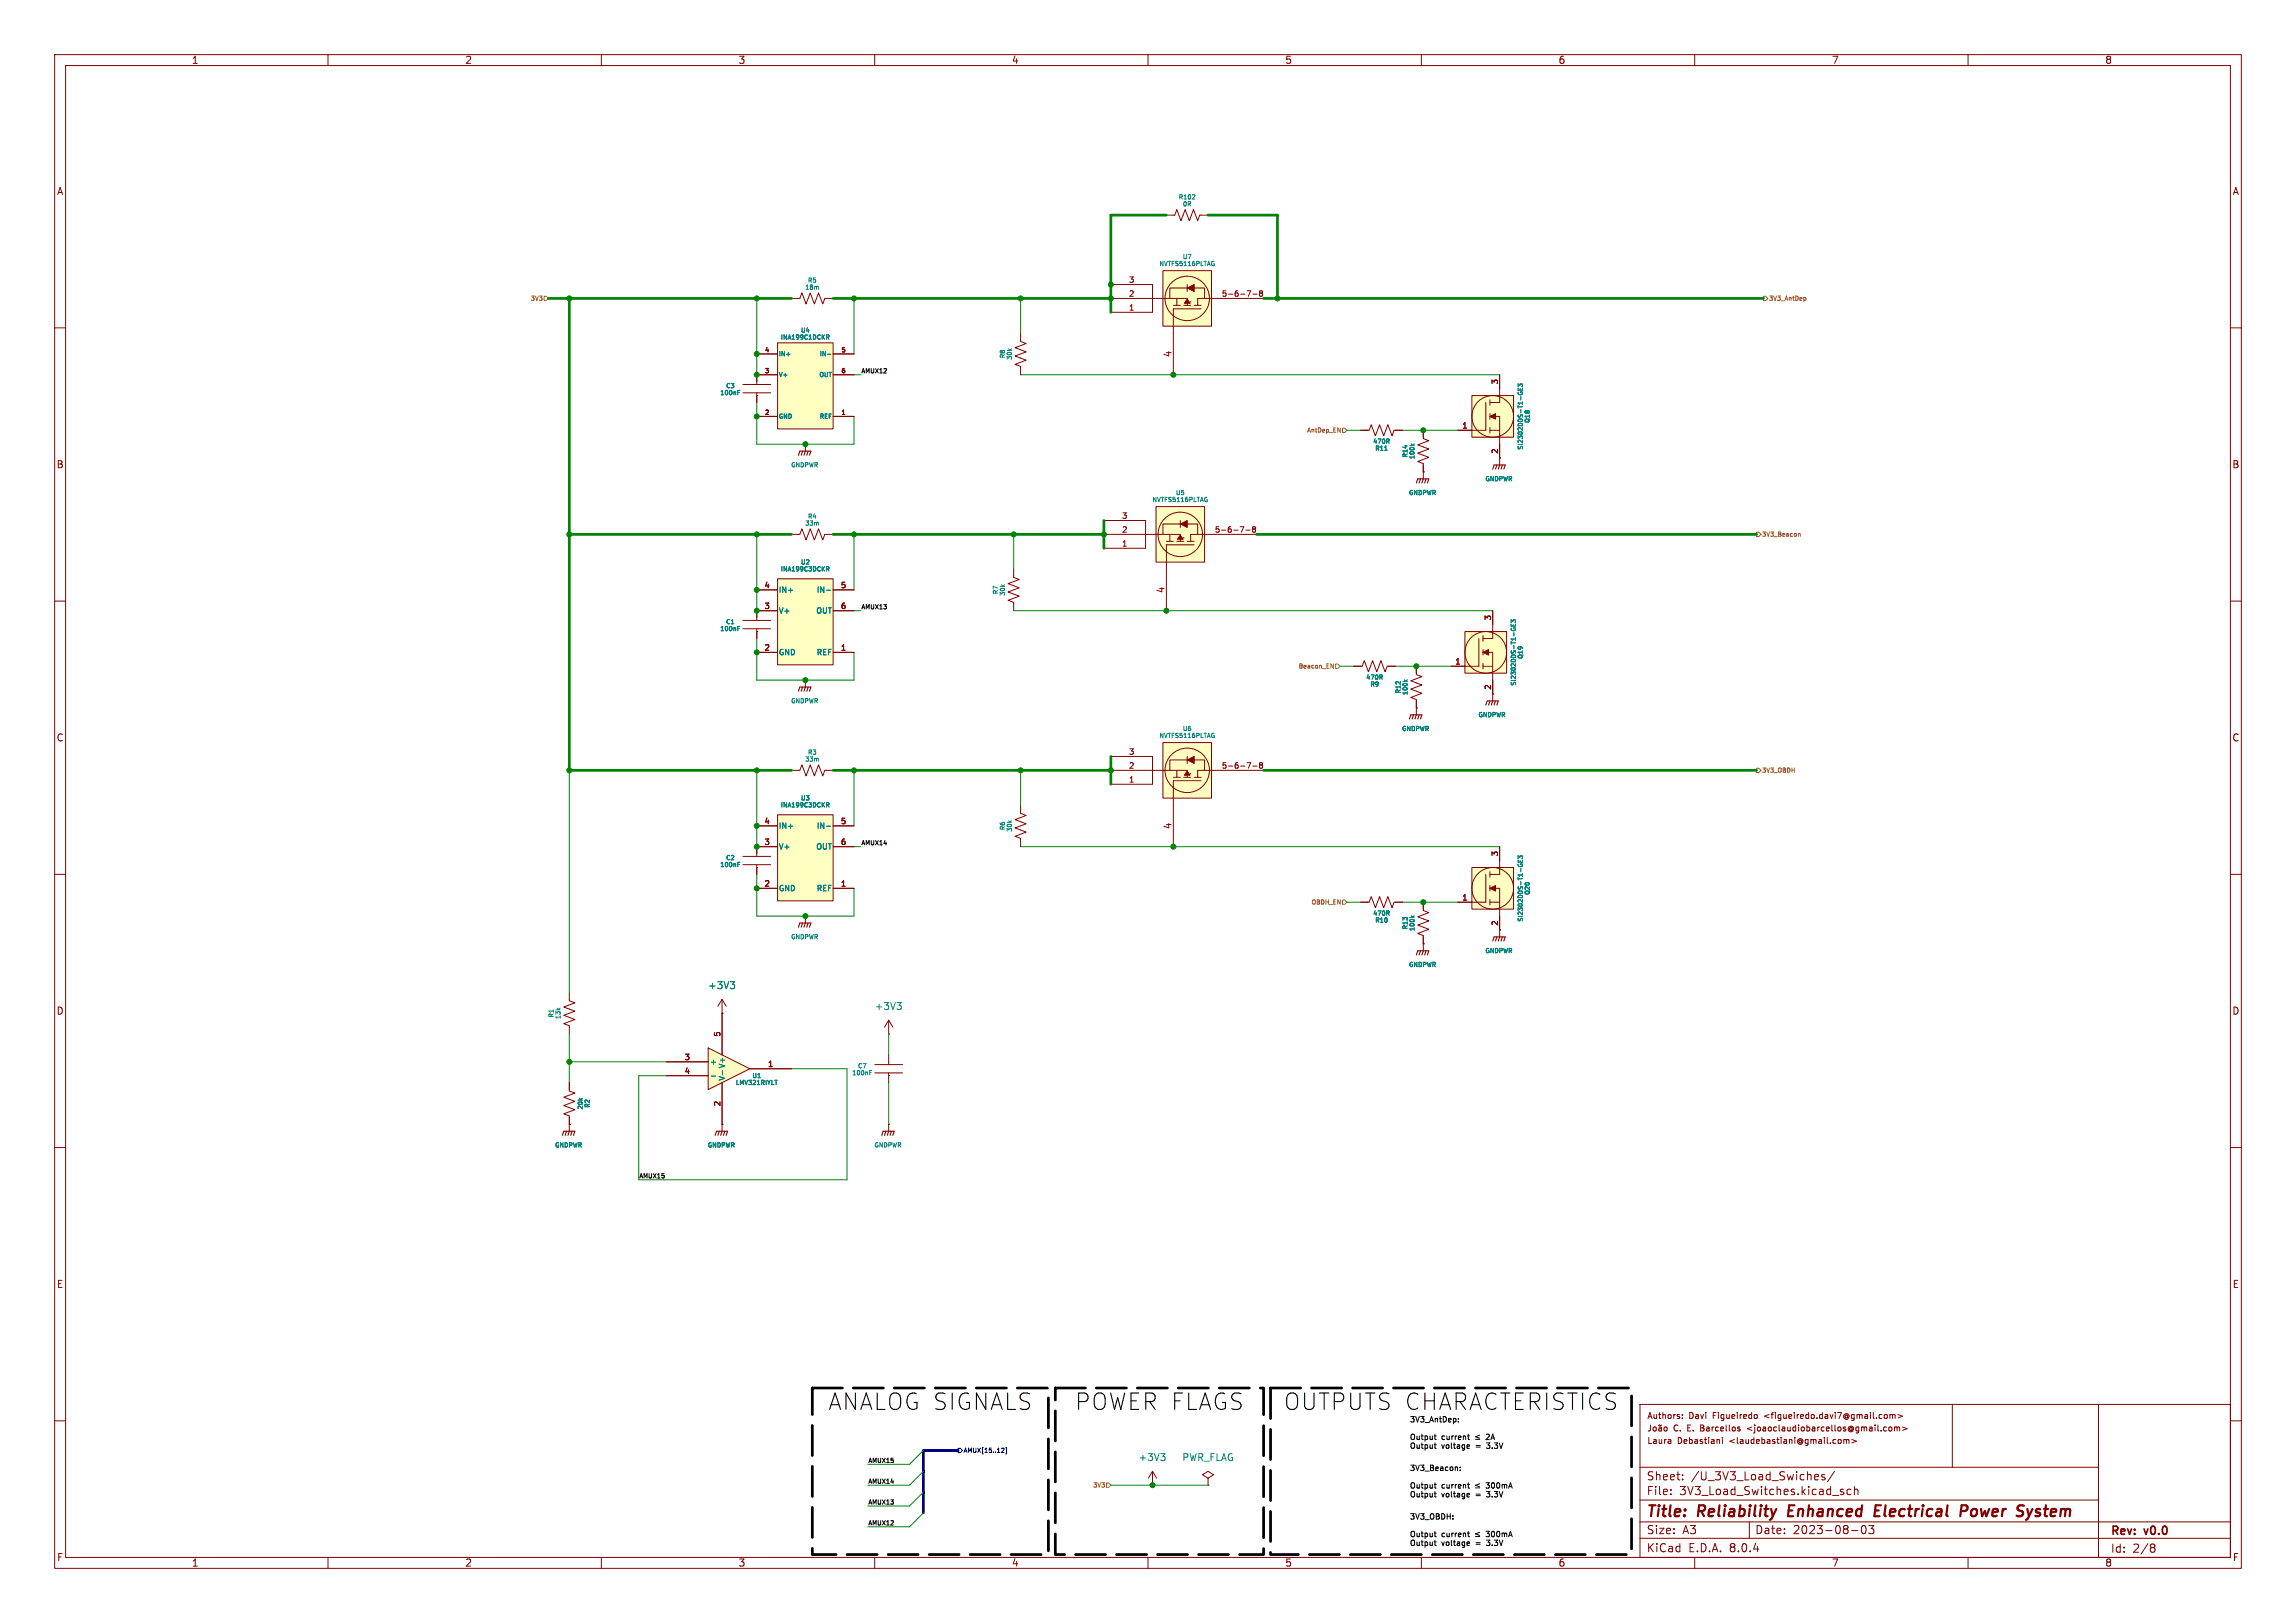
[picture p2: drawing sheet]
<svg xmlns="http://www.w3.org/2000/svg" width="420mm" height="297mm" viewBox="0 0 420 297" stroke-linecap="round" stroke-linejoin="round" font-family="sans-serif">
<defs><g id="words">
<g font-size="4.2">
<text x="151.5" y="258.3">ANALOG SIGNALS</text>
<text x="196.6" y="258.3">POWER FLAGS</text>
<text x="234.8" y="258.3">OUTPUTS CHARACTERISTICS</text>
</g>
<g font-size="2.8" fill="#840000">
<text x="301" y="278.2">Title:</text>
<text x="310.6" y="278.2">Reliability</text>
<text x="327.9" y="278.2">Enhanced</text>
<text x="344.5" y="278.2">Electrical</text>
<text x="361" y="278.2">Power</text>
<text x="372.2" y="278.2">System</text>
</g>
<g font-size="2.1" fill="#840000">
<text x="301.1" y="273.8">File:</text>
<text x="301.1" y="271.1">Sheet:</text>
<text x="307.2" y="273.8">3V3_Load_Switches.kicad_sch</text>
<text x="309.3" y="271.1">/U_3V3_Load_Swiches/</text>
<text x="301.1" y="281">Size:</text>
<text x="307.8" y="281">A3</text>
<text x="321" y="281">Date:</text>
<text x="328" y="281">2023-08-03</text>
<text x="386" y="281.3">Rev:</text>
<text x="392.4" y="281.3">v0.0</text>
<text x="301.1" y="284.3">KiCad</text>
<text x="308.8" y="284.3">E.D.A.</text>
<text x="316.4" y="284.3">8.0.4</text>
<text x="386" y="284.3">Id:</text>
<text x="390.1" y="284.3">2/8</text>
</g>
<g font-size="1.8" fill="#840000">
<text x="35" y="11.9">1</text>
<text x="85" y="11.9">2</text>
<text x="135" y="11.9">3</text>
<text x="185" y="11.9">4</text>
<text x="235" y="11.9">5</text>
<text x="285" y="11.9">6</text>
<text x="335" y="11.9">7</text>
<text x="385" y="11.9">8</text>
<text x="10.3" y="35.9">A</text>
<text x="408.3" y="35.9">A</text>
<text x="214.4" y="65.5" transform="rotate(-90 214.4 65.5)">4</text>
<text x="10.3" y="85.9">B</text>
<text x="408.2" y="85.9">B</text>
<text x="213.1" y="108.7" transform="rotate(-90 213.1 108.7)">4</text>
<text x="10.3" y="135.9">C</text>
<text x="408.2" y="135.9">C</text>
<text x="214.4" y="151.8" transform="rotate(-90 214.4 151.8)">4</text>
<text x="10.3" y="185.9">D</text>
<text x="408.2" y="185.9">D</text>
<text x="10.3" y="235.9">E</text>
<text x="408.3" y="235.9">E</text>
<text x="10.3" y="285.9">F</text>
<text x="35" y="286.9">1</text>
<text x="85" y="286.9">2</text>
<text x="135" y="286.9">3</text>
<text x="185" y="286.9">4</text>
<text x="235" y="286.9">5</text>
<text x="285" y="286.9">6</text>
<text x="335" y="286.9">7</text>
<text x="385" y="286.9">8</text>
<text x="408.3" y="285.9">F</text>
</g>
<g font-size="1.8" fill="#008484">
<text x="129.4" y="181.2">+3V3</text>
<text x="159.9" y="185">+3V3</text>
<text x="208.2" y="267.6">+3V3</text>
<text x="216.2" y="267.6">PWR_FLAG</text>
</g>
<g font-size="1.5" fill="#840000">
<text x="301.2" y="259.9">Authors:</text>
<text x="306.1" y="262.1">C.</text>
<text x="309" y="259.9">Davi</text>
<text x="311.4" y="262.1">Barcellos</text>
<text x="313.5" y="259.9">Figueiredo</text>
<text x="320.2" y="262.1">&lt;joaoclaudiobarcellos@gmail.com&gt;</text>
<text x="323.1" y="259.9">&lt;figueiredo.davi7@gmail.com&gt;</text>
<text x="301.2" y="264.4">Laura</text>
<text x="306.9" y="264.4">Debastiani</text>
<text x="316.5" y="264.4">&lt;laudebastiani@gmail.com&gt;</text>
</g>
<g font-size="1.4" fill="#840000">
<text x="206.4" y="51.8">3</text>
<text x="206.4" y="56.9">1</text>
<text x="206.4" y="54.4">2</text>
<text x="223.4" y="54.4">5-6-7-8</text>
<text x="274.1" y="70.5" transform="rotate(-90 274.1 70.5)">3</text>
<text x="267.4" y="78.5">1</text>
<text x="274.1" y="83.2" transform="rotate(-90 274.1 83.2)">2</text>
<text x="205.1" y="95">3</text>
<text x="205.1" y="100.1">1</text>
<text x="205.1" y="97.5">2</text>
<text x="222.1" y="97.5">5-6-7-8</text>
<text x="139.7" y="107.7">4</text>
<text x="153.7" y="107.7">5</text>
<text x="139.7" y="111.5">3</text>
<text x="153.7" y="111.5">6</text>
<text x="272.8" y="113.6" transform="rotate(-90 272.8 113.6)">3</text>
<text x="139.7" y="119.1">2</text>
<text x="153.7" y="119.1">1</text>
<text x="266.1" y="121.7">1</text>
<text x="272.8" y="126.3" transform="rotate(-90 272.8 126.3)">2</text>
<text x="206.4" y="143.3">1</text>
<text x="206.4" y="140.7">2</text>
<text x="206.4" y="138.2">3</text>
<text x="223.4" y="140.7">5-6-7-8</text>
<text x="139.7" y="154.7">3</text>
<text x="139.7" y="150.9">4</text>
<text x="153.7" y="150.9">5</text>
<text x="153.7" y="154.7">6</text>
<text x="274.1" y="156.8" transform="rotate(-90 274.1 156.8)">3</text>
<text x="139.7" y="162.3">2</text>
<text x="153.7" y="162.3">1</text>
<text x="267.4" y="164.8">1</text>
<text x="274.1" y="169.5" transform="rotate(-90 274.1 169.5)">2</text>
<text x="131.8" y="189.8" transform="rotate(-90 131.8 189.8)">5</text>
<text x="125.1" y="194.1">3</text>
<text x="125.1" y="196.6">4</text>
<text x="140.4" y="195.3">1</text>
<text x="131.8" y="202.5" transform="rotate(-90 131.8 202.5)">2</text>
</g>
<g font-size="1.4" fill="#008484">
<text x="142.4" y="112.5">V+</text>
<text x="142.4" y="108.7">IN+</text>
<text x="149.2" y="112.5">OUT</text>
<text x="149.3" y="108.7">IN-</text>
<text x="142.4" y="120.1">GND</text>
<text x="149.3" y="120.1">REF</text>
<text x="142.4" y="155.7">V+</text>
<text x="142.4" y="151.9">IN+</text>
<text x="149.2" y="155.7">OUT</text>
<text x="149.3" y="151.9">IN-</text>
<text x="142.4" y="163.3">GND</text>
<text x="149.3" y="163.3">REF</text>
<text x="129.8" y="195">+</text>
<text x="132.8" y="197.9" transform="rotate(-90 132.8 197.9)">V- V+</text>
</g>
<g font-size="1.4">
<text x="257.8" y="260.4">3V3_AntDep:</text>
<text x="257.8" y="263.6">Output</text>
<text x="263.7" y="263.6">current</text>
<text x="270.1" y="263.6">þÿ&quot;d2A</text>
<text x="257.8" y="265.2">Output</text>
<text x="257.8" y="269.2">3V3_Beacon:</text>
<text x="263.7" y="265.2">voltage</text>
<text x="270.2" y="265.2">=</text>
<text x="272.4" y="265.2">3.3V</text>
<text x="257.8" y="272.5">Output</text>
<text x="257.8" y="274.1">Output</text>
<text x="263.7" y="272.5">current</text>
<text x="263.7" y="274.1">voltage</text>
<text x="270.1" y="272.5">þÿ&quot;d300mA</text>
<text x="270.2" y="274.1">=</text>
<text x="272.4" y="274.1">3.3V</text>
<text x="257.8" y="278.1">3V3_OBDH:</text>
<text x="257.8" y="281.4">Output</text>
<text x="263.7" y="281.4">current</text>
<text x="270.1" y="281.4">þÿ&quot;d300mA</text>
<text x="257.8" y="283">Output</text>
<text x="263.7" y="283">voltage</text>
<text x="270.2" y="283">=</text>
<text x="272.4" y="283">3.3V</text>
</g>
<g font-size="1.1" fill="#008484">
<text x="215.5" y="36.7">R102</text>
<text x="216.2" y="38">0R</text>
<text x="216.2" y="47.6">U7</text>
<text x="147.1" y="53.2">18m</text>
<text x="147.7" y="51.9">R5</text>
<text x="211.9" y="48.9">NVTFS5116PLTAG</text>
<text x="142.4" y="65.4">IN+</text>
<text x="142.7" y="62.4">INA199C1DCKR</text>
<text x="146.4" y="61.1">U4</text>
<text x="149.8" y="65.4">IN-</text>
<text x="184" y="65.7" transform="rotate(-90 184 65.7)">R8</text>
<text x="132.7" y="71.2">C3</text>
<text x="142.4" y="69.2">V+</text>
<text x="149.7" y="69.2">OUT</text>
<text x="185.3" y="66" transform="rotate(-90 185.3 66)">30k</text>
<text x="131.6" y="72.5">100nF</text>
<text x="142.4" y="76.8">GND</text>
<text x="149.8" y="76.8">REF</text>
<text x="280" y="77.5" transform="rotate(-90 280 77.5)">Q18</text>
<text x="251" y="81.4">470R</text>
<text x="251.4" y="82.7">R11</text>
<text x="257.7" y="83.9" transform="rotate(-90 257.7 83.9)">R14</text>
<text x="278.8" y="82.4" transform="rotate(-90 278.8 82.4)">SI2302DDS-T1-GE3</text>
<text x="144.6" y="85.7">GNDPWR</text>
<text x="258.9" y="84.2" transform="rotate(-90 258.9 84.2)">100k</text>
<text x="271.6" y="88.3">GNDPWR</text>
<text x="147.7" y="95.1">R4</text>
<text x="210.7" y="92.1">NVTFS5116PLTAG</text>
<text x="215" y="90.8">U5</text>
<text x="257.6" y="90.8">GNDPWR</text>
<text x="147.1" y="96.4">33m</text>
<text x="142.7" y="104.8">INA199C3DCKR</text>
<text x="146.4" y="103.5">U2</text>
<text x="182.7" y="108.9" transform="rotate(-90 182.7 108.9)">R7</text>
<text x="184" y="109.2" transform="rotate(-90 184 109.2)">30k</text>
<text x="131.6" y="115.7">100nF</text>
<text x="132.7" y="114.4">C1</text>
<text x="249.8" y="124.6">470R</text>
<text x="250.5" y="125.9">R9</text>
<text x="277.5" y="125.6" transform="rotate(-90 277.5 125.6)">SI2302DDS-T1-GE3</text>
<text x="278.8" y="120.7" transform="rotate(-90 278.8 120.7)">Q19</text>
<text x="144.6" y="128.9">GNDPWR</text>
<text x="256.4" y="127" transform="rotate(-90 256.4 127)">R12</text>
<text x="257.7" y="127.3" transform="rotate(-90 257.7 127.3)">100k</text>
<text x="270.3" y="131.4">GNDPWR</text>
<text x="211.9" y="135.2">NVTFS5116PLTAG</text>
<text x="216.2" y="134">U6</text>
<text x="256.3" y="134">GNDPWR</text>
<text x="147.1" y="139.6">33m</text>
<text x="147.7" y="138.3">R3</text>
<text x="142.7" y="147.9">INA199C3DCKR</text>
<text x="146.4" y="146.7">U3</text>
<text x="184" y="152.1" transform="rotate(-90 184 152.1)">R6</text>
<text x="185.3" y="152.4" transform="rotate(-90 185.3 152.4)">30k</text>
<text x="131.6" y="158.9">100nF</text>
<text x="132.7" y="157.6">C2</text>
<text x="251" y="167.8">470R</text>
<text x="280" y="163.9" transform="rotate(-90 280 163.9)">Q20</text>
<text x="144.6" y="172.1">GNDPWR</text>
<text x="251.4" y="169">R10</text>
<text x="257.7" y="170.2" transform="rotate(-90 257.7 170.2)">R13</text>
<text x="258.9" y="170.5" transform="rotate(-90 258.9 170.5)">100k</text>
<text x="278.8" y="168.8" transform="rotate(-90 278.8 168.8)">SI2302DDS-T1-GE3</text>
<text x="257.6" y="177.2">GNDPWR</text>
<text x="271.6" y="174.6">GNDPWR</text>
<text x="101.5" y="186.3" transform="rotate(-90 101.5 186.3)">R1</text>
<text x="102.7" y="186.7" transform="rotate(-90 102.7 186.7)">13k</text>
<text x="137.5" y="197.5">U1</text>
<text x="155.7" y="197">100nF</text>
<text x="156.8" y="195.7">C7</text>
<text x="106.8" y="203.2" transform="rotate(-90 106.8 203.2)">20k</text>
<text x="108.1" y="202.9" transform="rotate(-90 108.1 202.9)">R2</text>
<text x="134.5" y="198.7">LMV321RIYLT</text>
<text x="101.4" y="210.2">GNDPWR</text>
<text x="129.3" y="210.2">GNDPWR</text>
<text x="159.8" y="210.2">GNDPWR</text>
</g>
<g font-size="1.1" fill="#848400">
<text x="96.9" y="55.2">3V3</text>
<text x="323.5" y="55.2">3V3_AntDep</text>
<text x="238.9" y="79.4">AntDep_EN</text>
<text x="322.2" y="98.4">3V3_Beacon</text>
<text x="237.4" y="122.5">Beacon_EN</text>
<text x="322.2" y="141.6">3V3_OBDH</text>
<text x="239.7" y="165.7">OBDH_EN</text>
<text x="199.8" y="272.4">3V3</text>
</g>
<g font-size="1.1" fill="#840000">
<text x="139.8" y="64.5">4</text>
<text x="153.8" y="64.5">5</text>
<text x="139.8" y="68.3">3</text>
<text x="153.8" y="68.3">6</text>
<text x="139.8" y="75.9">2</text>
<text x="153.8" y="75.9">1</text>
</g>
<g font-size="1.1">
<text x="157.5" y="68.4">AMUX12</text>
<text x="157.5" y="111.5">AMUX13</text>
<text x="157.5" y="154.7">AMUX14</text>
<text x="116.8" y="215.7">AMUX15</text>
<text x="158.7" y="267.8">AMUX15</text>
<text x="158.7" y="271.6">AMUX14</text>
<text x="158.7" y="275.4">AMUX13</text>
<text x="158.7" y="279.2">AMUX12</text>
</g>
<text font-size="1.1" fill="#000084" x="176.2" y="266.1">AMUX[15..12]</text>
</g></defs>
<g fill="none" stroke="#840000" stroke-width=".18">
<path d="M10 10h400v277h-400zM12 12h396v273h-396zM60 10v2M110 10v2M160 10v2M210 10v2M260 10v2M310 10v2M360 10v2M213.4 39.4h1.5l.4-1 .7 2 .8-2 .8 2 .7-2 .8 2 .4-1h1.5M10 60h2M408 60h2"/>
<path d="M10 110h2M408 110h2M10 160h2M408 160h2M10 210h2M408 210h2M10 260h2M300 257h108v28h-108zM307.7 259.5v.1M307.7 258.9v.1M321.1 258.8l.4 .3-.1 .4-.3 .1M344.7 259l.3-.2 .2 .3-.1 .4h-.4"/>
<path d="M345.7 259l.3-.2 .2 .2M345.7 258.8v.8M346.2 259l.1-.2 .3 .1 .1 .7M346.2 259v.6M347.2 258.8l.8 .4-.8 .3M357.1 257v11.5M383.9 257v28M408 260h2M300 278.5h108M300 274.5h83.9M300 268.5h83.9M301.9 260.8v.9l-.4 .2"/>
<path d="M302.5 261.2l.3-.1 .2 .2v.4l-.2 .2-.4-.2zM303.4 261.2h.5v.7M303.9 261.4l-.5 .2 .1 .3 .4-.1M303.9 260.8l-.5 .1M304.4 261.2l.2-.1 .3 .1v.6h-.5zM305.6 273.4v.1M305.6 272.6v.1M307.8 270.7v.1M307.8 269.9v.1M308.7 261.3h.4M309.3 260.8h-.6v1.1h.6M309.7 261.8v.1"/>
<path d="M315.1 263.1v.1M315.1 263.4v.8M318.2 261.5l.1 .2-.1 .2M318.2 261.1l.1 .1M320 278.5v3M320.5 261.1l-.9 .3 .9 .4M332.1 269.8l.5 .1v.3l-.7 .1M332.6 270.7l-.5 .1M333.8 269.9l-.4-.1-.2 .2 .1 .2 .5 .2v.3h-.6M335.6 269.2l-1.3 2M336.3 263.5l.3-.1 .2 .2v.4l-.5 .1M336.6 272.8l.7 .4-.2 .3-.5-.1"/>
<path d="M337.2 272.6l-.3-.1-.3 .2M337.3 263.5l.3-.1 .1 .2M337.3 263.4v.8M337.7 263.6l.2-.2 .3 .1v.7M337.7 263.6v.6M338.6 272.6l-.5-.1-.2 .3v.4l.1 .2h.6M338.7 263.4l.9 .3-.9 .3M339.2 272.7l.2-.2 .4 .1 .1 .9M339.2 272v1.5M340.8 279.2a.85 .85 0 0 0 .2 1.5 .94 .94 0 0 0 0-1.5M341.8 279.2h1l-.5 .5 .4 .2v.6l-.2 .2h-.4l-.3-.2M344.8 261.1l.3 .1"/>
<path d="M345.1 261.8l-.3 .1M345.6 261.2l.3-.1 .2 .2v.4l-.2 .2-.4-.2zM346.5 261.2l.4-.1 .1 .2M346.5 261.1v.8M347 261.3l.2-.2 .2 .1 .1 .7M347 261.3v.6M348 261.1l.9 .3-.9 .4M60 285v2M110 285v2M160 285v2M210 285v2M260 285v2"/>
<path d="M300 281.5h108M310 285v2M338.7 280.1h1.1M360 285v2M393.6 282.6h.5l.1 .2-.3 .4M393.6 283.2h.3M393.9 283.2l.2 .1 .1 .5-.1 .2-.5 .1"/>
</g>
<path d="M327.3 275.5l-.2 2h.9M343 276.4h.7M344.1 275.5h-1l-.2 2h.9M358.7 276.5h.8a.55 .55 0 0 0 .4-.5 .55 .55 0 0 0-.3-.5h-.8l-.2 2M370.8 276.1l.3 1.4M371.1 277.5l-.2 .4-.3 .2M371.8 276.1l-.7 1.4" fill="none" stroke="#840000" stroke-width=".4"/>
<path d="M218.4 35.6l.2 .2-.1 .2-.4 .4h.5" fill="none" stroke="#008484" stroke-width=".18"/>
<path d="M211.5 92.7h8.8v10.2h-8.8z" fill="#ffffc2"/>
<g fill="none" stroke="#840000" stroke-width=".18">
<path d="M248.9 78.7h1.5l.4-1 .8 2.1 .7-2.1 .8 2.1 .8-2.1 .7 2.1 .4-1.1h1.5M260.3 78.7v1.6l1.1 .3-2.1 .8 2.1 .8-2.1 .7 2.1 .8-2.1 .8 1 .3v1.6M201.9 97.8h14v1.3M201.9 95.3h7.6v5h-7.6M211.5 92.7h8.8v10.2h-8.8zM212.7 97.8v-1.9h6.4v1.9M213.4 99.1h1.2M214 97.8v1.3M215.3 99.1h1.2M215.9 95.3v1.2M216.4 98.4h.1M217.2 99.1h1.2"/>
<path d="M218.4 99.7h-5v12.1M226.8 96.4h.7l-.4 1M227.9 97h.8M229.3 96.8l-.2-.2 .2-.2 .4 .2-.2 .2M229.3 96.8l-.2 .2 .2 .4 .4-.2-.2-.4M229.3 96.8h.2M229.9 97.8h-12.1v1.3M247.6 121.9h1.6l.4-1 .7 2 .8-2 .7 2 .8-2 .8 2 .3-1h1.6"/>
<circle cx="215.9" cy="97.8" r="4.1"/>
</g>
<g fill="#840000" stroke="#840000" stroke-width=".18">
<path d="M215.9 97.9l.5 .8h-1z"/>
<path d="M215.9 95.9l1.3-.6v1.2z"/>
</g>
<path d="M220.7 91.5h.1v.2l-.1 .1M220.7 91h.1M253.3 82.4h.4M253.9 80.8l.2 .3M254 80.4v.3M258.1 81.2l.4 .3M258.7 81.2l-.3 .3M252.6 123.9l.3 .4M252.8 123.6v.3" fill="none" stroke="#008484" stroke-width=".18"/>
<path d="M269.2 72.4h7.7v7.6h-7.7z" fill="#ffffc2"/>
<g fill="none" stroke="#840000" stroke-width=".18">
<path d="M269.2 72.4h7.7v7.6h-7.7zM271.8 73.7v5h-5.1M272.5 78.7h1.8M272.5 73.2v1M272.5 75.7v1M272.5 78.2v1M272.5 76.2h1.8v8.9M274.3 68.6v5.1h-1.8M274.3 83.8h.1"/>
<circle cx="273.1" cy="76.2" r="3.8"/>
</g>
<path d="M272.5 76.2l1.1-.5v1z" fill="#840000" stroke="#840000" stroke-width=".18"/>
<path d="M277.7 70.8v-.5l.3 .2 .1-.2h.3v.5M277.7 71v.4h.8v-.4M277.7 71.8v.2M278.1 71.1v.3M278.2 71.9v-.2h.2l.1 .3" fill="none" stroke="#008484" stroke-width=".18"/>
<path d="M273 85.9l.3-.8h2l-.2 .8M273.8 85.1l-.2 .8M274.3 85.1l-.2 .8M274.8 85.1l-.2 .8" fill="none" stroke="#840000" stroke-width=".2"/>
<path d="M268 115.6h7.6v7.6h-7.6z" fill="#ffffc2"/>
<g fill="none" stroke="#840000" stroke-width=".18">
<path d="M268 115.6h7.6v7.6h-7.6zM270.5 116.8v5.1h-5.1M271.3 116.3v1M271.3 118.9v1M271.3 119.4h1.7v8.9M273 111.8v5h-1.7M259.1 121.9v1.5l1 .4-2 .8 2 .7-2 .8 2 .8-2 .7 1 .4v1.5M271.3 121.9h1.7M271.3 121.4v1M273 127h.1"/>
<circle cx="271.8" cy="119.4" r="3.8"/>
</g>
<path d="M271.3 119.4l1-.5v1z" fill="#840000" stroke="#840000" stroke-width=".18"/>
<path d="M276.4 113.9v-.5l.3 .3 .1-.2h.3v.4M276.4 114.2v.4h.8v-.4M276.5 115l-.1 .2M276.8 114.3v.3M276.9 115.1v-.2h.2l.1 .3M256.9 124.4l.3 .3M257.4 124.4l-.3 .2" fill="none" stroke="#008484" stroke-width=".18"/>
<path d="M271.8 129l.2-.7h2.1l-.3 .7M272.5 128.3l-.2 .7M273 128.3l-.2 .7M273.6 128.3l-.3 .7" fill="none" stroke="#840000" stroke-width=".2"/>
<path d="M212.7 49.5h8.9v10.2h-8.9z" fill="#ffffc2"/>
<g fill="none" stroke="#840000" stroke-width=".18">
<path d="M203.2 54.6h14v1.3M203.2 52.1h7.6v5.1h-7.6M212.7 49.5h8.9v10.2h-8.9zM214 54.6v-1.9h6.3v1.9M214.6 55.9h1.3M215.3 54.6v1.3M216.5 55.9h1.3M217.2 52.1v1.2M217.7 55.2h.1M218.4 55.9h1.3M219.7 56.5h-5.1v12.1M228.1 53.2h.7l-.5 1"/>
<path d="M229.2 53.8h.7M230.6 53.6l-.2-.2 .2-.2 .4 .2-.2 .2M230.6 53.6l-.2 .2 .2 .4 .4-.2-.2-.4M230.6 53.6h.2M231.1 54.6h-12v1.3M135.9 71.9h5.1M135.9 70.4h5.1M138.4 72.4h.1M138.4 68.6v1.8M138.4 71.9v1.8M144.8 97.8h1.5l.4-1 .7 2 .8-2 .8 2 .7-2 .8 2 .4-1h1.5M147.3 81.3h.1"/>
<path d="M147.3 81.3v1.3"/>
<circle cx="217.2" cy="54.6" r="4.1"/>
</g>
<g fill="#840000" stroke="#840000" stroke-width=".18">
<path d="M217.2 54.7l.5 .8h-1z"/>
<path d="M217.2 52.7l1.2-.6v1.2z"/>
</g>
<path d="M222 48.3h.1v.2l-.1 .1M222 47.8l.1 .1M135 71.8h.2M135 71.4h.3M149.6 95.6l.1 .5" fill="none" stroke="#008484" stroke-width=".18"/>
<path d="M146 83.3l.3-.7h2l-.2 .7M146.8 82.6l-.2 .7M147.3 82.6l-.2 .7M147.8 82.6l-.2 .7" fill="none" stroke="#840000" stroke-width=".2"/>
<path d="M142.2 62.7h10.2v15.8h-10.2z" fill="#ffffc2"/>
<g fill="none" stroke="#840000" stroke-width=".18">
<path d="M144.8 54.6h1.5l.4-1 .7 2 .8-2 .8 2 .7-2 .8 2 .4-1h1.5M138.4 76.2h3.8M138.4 68.6h3.8M138.4 64.8h3.8M142.2 62.7h10.2v15.8h-10.2zM152.4 76.2h3.8M152.4 68.6h3.8M152.4 64.8h3.8M186.7 61v1.5l1 .4-2 .7 2 .8-2 .8 2 .7-2 .8 1 .4v1.5M147.3 124.5h.1M147.3 124.5v1.2M248.9 165.1h1.5l.4-1 .8 2 .7-2 .8 2 .8-2 .7 2 .4-1h1.5"/>
<path d="M260.3 165.1v1.5l1.1 .4-2.1 .8 2.1 .7-2.1 .8 2.1 .8-2.1 .7 1 .4v1.5M210.8 271.8h.1M210.8 269.2l-.7 1.3M210.8 269.2v2.6M210.8 269.2l.8 1.3M221 270.5l1-.6-1-.7-1 .7 1 .6v1.3M221 271.8h.1"/>
</g>
<path d="M149.6 52.4l.1 .5M143.9 64.8h.6M151.2 61.3h.3l.1 .1v.3h-.4M151.4 64.8h.6M151.4 61.7l.2 .4M253.9 167.1l.2 .4M254 166.7v.4M258.1 167.6l.4 .3M258.7 167.6l-.3 .2M212.3 266h.8l-.4 .5M212.9 266.5l.2 .2v.3l-.2 .3" fill="none" stroke="#008484" stroke-width=".18"/>
<path d="M146 126.5l.3-.8h2l-.2 .8M146.8 125.7l-.2 .8M147.3 125.7l-.2 .8M147.8 125.7l-.2 .8" fill="none" stroke="#840000" stroke-width=".2"/>
<path d="M269.2 158.8h7.7v7.6h-7.7z" fill="#ffffc2"/>
<g fill="none" stroke="#840000" stroke-width=".18">
<path d="M269.2 158.8h7.7v7.6h-7.7zM272.5 159.5v1M274.3 154.9v5.1h-1.8M260.3 172.7h.1M260.3 172.7v1.3M271.8 160v5.1h-5.1M272.5 165.1h1.8M272.5 162.1v1M272.5 164.6v1M272.5 162.6h1.8v8.9M274.3 170.2h.1"/>
<circle cx="273.1" cy="162.6" r="3.8"/>
</g>
<path d="M272.5 162.6l1.1-.5v1z" fill="#840000" stroke="#840000" stroke-width=".18"/>
<path d="M277.7 157.1v-.5l.3 .3 .1-.2h.3v.4M277.7 157.4v.4h.8v-.4M277.7 158.1v.2M278.1 157.5v.3M278.2 158.3v-.2h.2l.1 .2" fill="none" stroke="#008484" stroke-width=".18"/>
<path d="M259.1 174.8l.2-.8h2.1l-.3 .8M259.8 174l-.2 .8M260.3 174l-.2 .8M260.9 174l-.3 .8M273 172.2l.3-.7h2l-.2 .7M273.8 171.5l-.2 .7M274.3 171.5l-.2 .7M274.8 171.5l-.2 .7" fill="none" stroke="#840000" stroke-width=".2"/>
<path d="M142.2 105.9h10.2v15.8h-10.2z" fill="#ffffc2"/>
<g fill="none" stroke="#840000" stroke-width=".18">
<path d="M260.3 86.4h.1M260.3 86.4v1.2M135.9 115.1h5.1M135.9 113.5h5.1M138.4 115.6h.1M138.4 119.4h3.8M138.4 108h3.8M138.4 115.1v1.7M142.2 105.9h10.2v15.8h-10.2zM142.2 111.8h-3.8v1.7M152.4 119.4h3.8M152.4 111.8h3.8"/>
<path d="M152.4 108h3.8M185.4 104.1v1.6l1 .3-2 .8 2 .8-2 .7 2 .8-2 .8 1 .3v1.6M135.9 158.2h5.1M135.9 156.7h5.1M138.4 158.8h.1M138.4 154.9v1.8M138.4 158.2v1.8M144.8 141h1.5l.4-1 .7 2 .8-2 .8 2 .7-2 .8 2 .4-1h1.5M186.7 147.3v1.5l1 .4-2 .8 2 .7-2 .8 2 .8-2 .7 1 .4v1.5"/>
</g>
<path d="M135 115h.2M135 114.6h.3M151.2 108h.7M151.2 103.7h.3l.1 .2v.2h-.4M151.4 104.1l.2 .4M149.6 138.8l.1 .5M135 158.2h.2M135 157.8h.3" fill="none" stroke="#008484" stroke-width=".18"/>
<path d="M259.1 88.4l.2-.8h2.1l-.3 .8M259.8 87.6l-.2 .8M260.3 87.6l-.2 .8M260.9 87.6l-.3 .8" fill="none" stroke="#840000" stroke-width=".2"/>
<path d="M212.7 135.9h8.9v10.2h-8.9z" fill="#ffffc2"/>
<g fill="none" stroke="#840000" stroke-width=".18">
<path d="M203.2 138.4h7.6v5.1h-7.6M212.7 135.9h8.9v10.2h-8.9zM217.2 138.4v1.3M228.1 139.6h.7l-.5 1M259.1 129.5h.1M259.1 129.5v1.3M203.2 141h14v1.2M214 141v-1.9h6.3v1.9M214.6 142.2h1.3M215.3 141v1.2M216.5 142.2h1.3M217.7 141.6h.1"/>
<path d="M218.4 142.2h1.3M219.7 142.9h-5.1v12M229.2 140.2h.7M230.6 140l-.2-.2 .2-.2 .4 .2-.2 .2M230.6 140l-.2 .2 .2 .4 .4-.2-.2-.4M230.6 140h.2M231.1 141h-12v1.2M147.3 167.6h.1M147.3 167.6v1.3M104.1 198.1v1.5l1.1 .4-2.1 .8 2.1 .7-2.1 .8 2.1 .8-2.1 .7 1 .4v2.8M104.1 181.6v1.5l1.1 .4-2.1 .8 2.1 .7-2.1 .8 2.1 .8-2.1 .7 1 .4v1.5M160 196.3h5.1"/>
<path d="M160 194.8h5.1M162.6 196.9h.1M162.6 189.2h.1M162.6 186.7v2.5M162.6 193v1.8M162.6 196.3v1.8M162.6 186.7l-.8 1.3M162.6 186.7l.7 1.3M104.1 205.7h.1M132.1 205.7h.1M132.1 205.7v1.3M162.6 205.7h.1"/>
<path d="M162.6 205.7v1.3"/>
<circle cx="217.2" cy="141" r="4.1"/>
</g>
<g fill="#840000" stroke="#840000" stroke-width=".18">
<path d="M217.2 141.1l.5 .8h-1z"/>
<path d="M217.2 139.1l1.2-.7v1.3z"/>
</g>
<path d="M222 134.6h.1v.3l-.1 .1M222 134.2h.1M159.1 196.3h.3M159.1 195.9h.4M164.1 183.5h.8l-.5 .4M164.6 183.9l.3 .3v.3l-.3 .2" fill="none" stroke="#008484" stroke-width=".18"/>
<g fill="none" stroke="#840000" stroke-width=".2">
<path d="M257.8 131.6l.3-.8h2l-.3 .8M258.6 130.8l-.3 .8M259.1 130.8l-.3 .8M259.6 130.8l-.3 .8M146 169.7l.3-.8h2l-.2 .8M146.8 168.9l-.2 .8M147.3 168.9l-.2 .8M147.8 168.9l-.2 .8M102.9 207.8l.2-.8h2.1l-.3 .8M103.6 207l-.2 .8M104.1 207l-.2 .8M104.6 207l-.2 .8"/>
<path d="M130.8 207.8l.3-.8h2l-.3 .8M131.6 207l-.3 .8M132.1 207l-.3 .8M132.6 207l-.3 .8M161.3 207.8l.2-.8h2.1l-.3 .8M162.1 207l-.3 .8M162.6 207l-.3 .8M163.1 207l-.3 .8"/>
</g>
<path d="M142.2 149.1h10.2v15.7h-10.2z" fill="#ffffc2"/>
<path d="M138.4 154.9h3.8M138.4 151.1h3.8M142.2 149.1h10.2v15.7h-10.2zM152.4 154.9h3.8M152.4 151.1h3.8M138.4 162.6h3.8M152.4 162.6h3.8" fill="none" stroke="#840000" stroke-width=".18"/>
<path d="M151.2 151.2h.7M151.2 146.9h.3l.1 .1v.3h-.4M151.4 147.3l.2 .4" fill="none" stroke="#008484" stroke-width=".18"/>
<path d="M129.5 191.8l7.7 3.8-7.7 3.8z" fill="#ffffc2"/>
<g fill="none" stroke="#840000" stroke-width=".18">
<path d="M138.4 76.2h3.8M138.4 64.8h3.8M138.4 72.4v1.3M142.2 68.6h-3.8v1.3M152.4 76.2h3.8M152.4 68.6h3.8M152.4 64.8h3.8M248.9 78.7h1.3M255.3 78.7h1.2M260.3 78.7v1.3M266.7 78.7h2.5M274.3 68.6v2.5"/>
<path d="M260.3 86.4h.1M260.3 85.1v1.3M274.3 83.8h.1M274.3 81.3v2.5M138.4 115.6v1.2M138.4 119.4h3.8M138.4 108h3.8M142.2 111.8h-3.8v1.2M152.4 119.4h3.8M152.4 111.8h3.8M152.4 108h3.8M273 111.8v2.5"/>
<path d="M247.6 121.9h1.3M254 121.9h1.3M259.1 129.5h.1M259.1 121.9v1.3M259.1 128.3v1.2M265.4 121.9h2.6M273 127h.1M273 124.5v2.5M138.4 151.1h3.8M138.4 158.8v1.2M142.2 154.9h-3.8v1.3M152.4 154.9h3.8"/>
<path d="M152.4 151.1h3.8M274.3 154.9v2.6M138.4 162.6h3.8M152.4 162.6h3.8M248.9 165.1h1.3M255.3 165.1h1.2M260.3 172.7h.1M260.3 165.1v1.3M260.3 171.5v1.2M266.7 165.1h2.5M274.3 170.2h.1M274.3 167.6v2.6"/>
<path d="M104.1 198.1v1.3M121.9 194.3h7.6M121.9 196.9h7.6M129.5 191.8l7.7 3.8-7.7 3.8zM132.1 185.4h.1M132.1 182.9v10.1M132.1 198.1v7.6M132.1 182.9l-.8 1.3M132.1 182.9l.7 1.3M137.2 195.6h7.6M104.1 205.7h.1M104.1 204.5v1.2"/>
<path d="M132.1 205.7h.1"/>
</g>
<g fill="none" stroke="#008484" stroke-width=".18">
<path d="M135 71.8h.2M135 71.4h.3M143.9 64.8h.6M151.2 61.3h.3l.1 .1v.3h-.4M151.4 64.8h.6M151.4 61.7l.2 .4M277.7 70.8v-.5l.3 .2 .1-.2h.3v.5M277.7 71v.4h.8v-.4M277.7 71.8v.2M278.1 71.1v.3M278.2 71.9v-.2h.2l.1 .3M253.3 82.4h.4"/>
<path d="M253.9 80.8l.2 .3M254 80.4v.3M258.1 81.2l.4 .3M258.7 81.2l-.3 .3M135 115h.2M135 114.6h.3M151.2 108h.7M151.2 103.7h.3l.1 .2v.2h-.4M151.4 104.1l.2 .4M276.4 113.9v-.5l.3 .3 .1-.2h.3v.4M276.4 114.2v.4h.8v-.4M276.5 115l-.1 .2"/>
<path d="M276.8 114.3v.3M276.9 115.1v-.2h.2l.1 .3M252.6 123.9l.3 .4M252.8 123.6v.3M256.9 124.4l.3 .3M257.4 124.4l-.3 .2M135 158.2h.2M135 157.8h.3M151.2 151.2h.7M151.2 146.9h.3l.1 .1v.3h-.4M151.4 147.3l.2 .4M277.7 157.1v-.5l.3 .3 .1-.2h.3v.4"/>
<path d="M277.7 157.4v.4h.8v-.4M277.7 158.1v.2M278.1 157.5v.3M278.2 158.3v-.2h.2l.1 .2M133.6 179.6h.8l-.4 .5M253.9 167.1l.2 .4M254 166.7v.4M258.1 167.6l.4 .3M258.7 167.6l-.3 .2M130.1 196.9h.8M134.1 180.1l.3 .3v.3l-.3 .2M138.6 197.2h.5"/>
<path d="M141.7 197.7h.5"/>
</g>
<g fill="none" stroke="#848400" stroke-width=".18">
<path d="M99.5 54.2h.4l.4 .4-.4 .4h-.4zM322.6 54.2h.4l.4 .4-.4 .4h-.4zM330 54.4l.3 .2v.3l-.3 .1M244.7 78.3l.5 .8v-.8M245.6 78.3h.4l.4 .4-.4 .4h-.4zM321.3 97.4h.4l.4 .4-.4 .4h-.4zM329 97.6v.6M329 97.7h.3v.5M243.4 121.5l.5 .8v-.8M244.3 121.5h.4l.4 .4-.4 .4h-.4zM321.3 140.6h.4l.4 .4-.4 .4h-.4zM245.6 164.7h.4l.4 .4-.4 .4h-.4z"/>
<path d="M202.4 271.4h.4l.4 .4-.4 .4h-.4z"/>
</g>
<path d="M175.3 265h.4l.4 .4-.4 .4h-.4zM183.3 265h.3l.1 .2-.5 .6h.5M183.9 264.9h.2v1.2h-.2" fill="none" stroke="#000084" stroke-width=".18"/>
<g fill="none" stroke="#000" stroke-width=".18">
<path d="M262.3 262.8h.4M262.3 264.4h.4M262.3 271.7h.4M262.3 273.3h.4M262.5 262.4v.9l.2 .1M262.5 264v.9l.2 .1M262.5 271.3v.9l.2 .1M262.5 272.9v.9l.2 .1M266.5 268.4l.1 .2v.5M266.8 260.1v.1M267.1 269v.1M267.1 268.5v.1"/>
<path d="M268.4 262.8h.4M268.4 271.7h.4M268.5 264.4h.3v.2l-.5 .1M268.5 273.3h.3v.2l-.5 .1M268.6 262.4v.9l.2 .1M268.6 271.3v.9l.2 .1M268.8 265h-.3M268.8 273.9h-.3M271.9 265h.2M271.9 273.8l.2 .1M262.3 280.6h.4M262.3 282.2h.4"/>
<path d="M262.5 280.2v.9l.2 .1M262.5 281.8v.9l.2 .1M268.4 280.6h.4M268.5 282.2h.3v.2l-.5 .1M268.6 280.2v.9l.2 .1M268.8 282.8h-.3M271.9 282.7l.2 .1"/>
</g>
<path d="M148.6 254h43.2v30.5h-43.2zM193 254h38.1v30.5h-38.1zM232.4 254h66v30.5h-66z" fill="none" stroke="#000" stroke-width=".5" stroke-dasharray="5.5 2"/>
<path d="M175.3 265.4h-6.4v11.5" fill="none" stroke="#000084" stroke-width=".5"/>
<g fill="none" stroke="#008400" stroke-width=".5">
<path d="M213.4 39.4h-10.2v17.8M221 39.4h12.7v15.2M100.3 54.6h44.5M104.1 54.6v86.4h40.7M152.4 54.6h50.8M231.1 54.6h91.5M104.1 97.8h40.7M152.4 97.8h49.5M201.9 95.3v5M229.9 97.8h91.4M203.2 138.4v5.1M152.4 141h50.8"/>
<path d="M231.1 141h90.2"/>
</g>
<g fill="none" stroke="#008400" stroke-width=".18">
<path d="M138.4 54.6v14M156.2 54.6v10.2M186.7 54.6v6.4M138.4 73.7v7.6h17.8v-5.1M156.2 68.6h1.3M186.7 68.6h87.6M246.4 78.7h2.5M256.5 78.7h10.2M138.4 97.8v14M156.2 97.8v10.2M185.4 97.8v6.3M138.4 116.8v7.7h17.8v-5.1"/>
<path d="M156.2 111.8h1.3M185.4 111.8h87.6M245.1 121.9h2.5M255.3 121.9h10.1M104.1 141v40.6M138.4 141v13.9M156.2 154.9h1.3M156.2 141v10.1M186.7 154.9h87.6M186.7 141v6.3M138.4 160v7.6h17.8v-5M246.4 165.1h2.5"/>
<path d="M256.5 165.1h10.2M104.1 189.2v8.9M104.1 194.3h17.8M144.8 195.6h10.1v20.3h-38.1v-19h5.1M162.6 189.2v3.8M162.6 198.1v7.6M168.9 269.2l-2.5 2.6h-7.7M168.9 276.9l-2.5 2.5h-7.7M168.9 273l-2.5 2.6h-7.7M168.9 265.4l-2.5 2.6h-7.7M203.2 271.8h17.8"/>
</g>
<g fill="#008400" stroke="#008400" stroke-width=".18">
<circle cx="147.3" cy="124.5" r=".46"/>
<circle cx="138.4" cy="151.1" r=".46"/>
<circle cx="138.4" cy="119.4" r=".46"/>
<circle cx="138.4" cy="111.8" r=".46"/>
<circle cx="138.4" cy="108" r=".46"/>
<circle cx="138.4" cy="97.8" r=".46"/>
<circle cx="147.3" cy="167.6" r=".46"/>
<circle cx="138.4" cy="162.6" r=".46"/>
<circle cx="156.2" cy="97.8" r=".46"/>
<circle cx="156.2" cy="141" r=".46"/>
<circle cx="104.1" cy="194.3" r=".46"/>
<circle cx="104.1" cy="141" r=".46"/>
<circle cx="138.4" cy="154.9" r=".46"/>
<circle cx="138.4" cy="141" r=".46"/>
<circle cx="156.2" cy="54.6" r=".46"/>
<circle cx="186.7" cy="54.6" r=".46"/>
<circle cx="185.4" cy="97.8" r=".46"/>
<circle cx="201.9" cy="97.8" r=".46"/>
<circle cx="104.1" cy="54.6" r=".46"/>
<circle cx="104.1" cy="97.8" r=".46"/>
<circle cx="138.4" cy="68.6" r=".46"/>
<circle cx="138.4" cy="54.6" r=".46"/>
<circle cx="138.4" cy="64.8" r=".46"/>
<circle cx="138.4" cy="76.2" r=".46"/>
<circle cx="147.3" cy="81.3" r=".46"/>
<circle cx="203.2" cy="54.6" r=".46"/>
<circle cx="203.2" cy="52.1" r=".46"/>
<circle cx="233.7" cy="54.6" r=".46"/>
<circle cx="260.3" cy="165.1" r=".46"/>
<circle cx="259.1" cy="121.9" r=".46"/>
<circle cx="260.3" cy="78.7" r=".46"/>
<circle cx="214.6" cy="68.6" r=".46"/>
<circle cx="203.2" cy="141" r=".46"/>
<circle cx="186.7" cy="141" r=".46"/>
<circle cx="213.4" cy="111.8" r=".46"/>
<circle cx="210.8" cy="271.8" r=".46"/>
<circle cx="214.6" cy="154.9" r=".46"/>
</g>
<use href="#words"/>
</svg>
